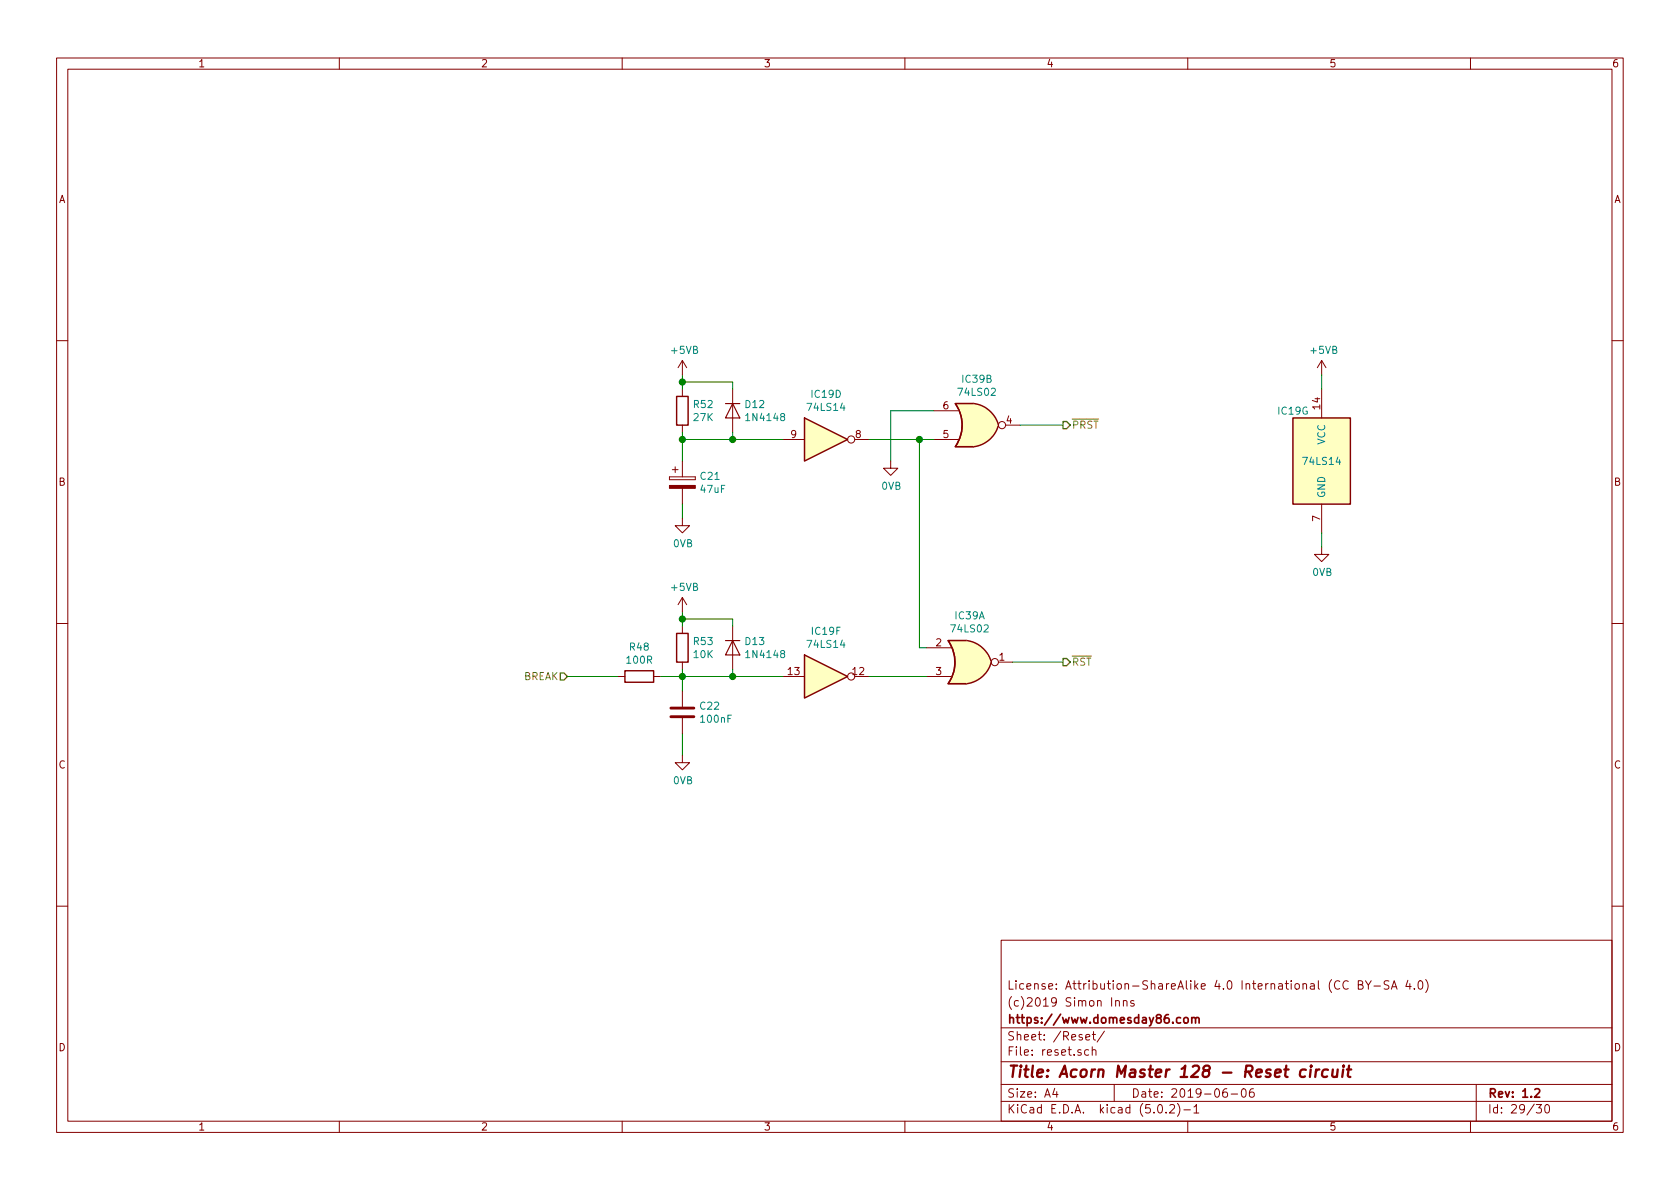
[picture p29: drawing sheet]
<svg xmlns="http://www.w3.org/2000/svg" width="297mm" height="210mm" viewBox="0 0 297 210" stroke-linecap="round" stroke-linejoin="round" font-family="sans-serif">
<defs><g id="words">
<text font-size="2.8" fill="#840000" x="178" y="190.5">Title: Acorn Master 128 - Reset circuit</text>
<g font-size="2.1" fill="#840000">
<text x="178" y="178">(c)2019 Simon Inns</text>
<text x="178" y="175">License: Attribution-ShareAlike 4.0 International (CC BY-SA 4.0)</text>
<text x="178" y="184">Sheet: /Reset/</text>
<text x="178" y="181">https://www.domesday86.com</text>
<text x="178" y="186.7">File: reset.sch</text>
<text x="178" y="196.9">KiCad E.D.A. kicad (5.0.2)-1</text>
<text x="178" y="194.1">Size: A4</text>
<text x="200" y="194.1">Date: 2019-06-06</text>
<text x="263" y="194.1">Rev: 1.2</text>
<text x="263" y="196.9">Id: 29/30</text>
</g>
<g font-size="1.8" fill="#840000">
<text x="35" y="11.9">1</text>
<text x="85" y="11.9">2</text>
<text x="135" y="11.9">3</text>
<text x="185" y="11.9">4</text>
<text x="235" y="11.9">5</text>
<text x="285" y="11.9">6</text>
<text x="10.4" y="35.9">A</text>
<text x="285.4" y="35.9">A</text>
<text x="139.9" y="77.5">9</text>
<text x="151.3" y="77.5">8</text>
<text x="166.8" y="77.5">5</text>
<text x="166.8" y="72.4">6</text>
<text x="178" y="74.9">4</text>
<text x="233.4" y="72.3" transform="rotate(-90 233.4 72.3)">14</text>
<text x="10.4" y="85.9">B</text>
<text x="285.4" y="85.9">B</text>
<text x="233.4" y="92.2" transform="rotate(-90 233.4 92.2)">7</text>
<text x="139.4" y="119.4">13</text>
<text x="150.8" y="119.4">12</text>
<text x="165.5" y="114.3">2</text>
<text x="165.5" y="119.4">3</text>
<text x="176.7" y="116.8">1</text>
<text x="10.4" y="135.9">C</text>
<text x="285.4" y="135.9">C</text>
<text x="10.4" y="185.9">D</text>
<text x="285.4" y="185.9">D</text>
<text x="35" y="199.9">1</text>
<text x="85" y="199.9">2</text>
<text x="135" y="199.9">3</text>
<text x="185" y="199.9">4</text>
<text x="235" y="199.9">5</text>
<text x="285" y="199.9">6</text>
</g>
<g font-size="1.8" fill="#008484">
<text x="118.8" y="62.6">+5VB</text>
<text x="231.8" y="62.6">+5VB</text>
<text x="143.6" y="70.4">IC19D</text>
<text x="169.6" y="70">74LS02</text>
<text x="170.2" y="67.7">IC39B</text>
<text x="122.7" y="72.2">R52</text>
<text x="122.7" y="74.5">27K</text>
<text x="131.8" y="72.2">D12</text>
<text x="132.2" y="74.5">1N4148</text>
<text x="143" y="72.7">74LS14</text>
<text x="226.1" y="73.3">IC19G</text>
<text x="230.6" y="82.2">74LS14</text>
<text x="234.3" y="78.7" transform="rotate(-90 234.3 78.7)">VCC</text>
<text x="123.9" y="84.9">C21</text>
<text x="124" y="87.2">47uF</text>
<text x="155.9" y="86.6">0VB</text>
<text x="234.3" y="88.1" transform="rotate(-90 234.3 88.1)">GND</text>
<text x="119.1" y="96.8">0VB</text>
<text x="232.1" y="101.8">0VB</text>
<text x="118.8" y="104.5">+5VB</text>
<text x="143.6" y="112.3">IC19F</text>
<text x="168.4" y="111.8">74LS02</text>
<text x="169" y="109.5">IC39A</text>
<text x="110.9" y="117.4">100R</text>
<text x="111.4" y="115.1">R48</text>
<text x="122.7" y="114.1">R53</text>
<text x="122.7" y="116.4">10K</text>
<text x="131.8" y="114.1">D13</text>
<text x="132.2" y="116.4">1N4148</text>
<text x="143" y="114.6">74LS14</text>
<text x="123.9" y="125.5">C22</text>
<text x="124" y="127.8">100nF</text>
<text x="119.1" y="138.7">0VB</text>
</g>
<g font-size="1.8" fill="#848400">
<text x="189.5" y="75.8">PRST</text>
<text x="189.5" y="117.7">RST</text>
<text x="92.5" y="120.3">BREAK</text>
</g>
</g></defs>
<g fill="none" stroke="#840000" stroke-width=".18">
<path d="M10 10.3h277v189.9h-277zM12 12.2h273v186.1h-273zM60 10.3v1.9M110 10.3v1.9M160 10.3v1.9M210 10.3v1.9M260 10.3v1.9M10 60.2h2M120.6 63.7v2.6M120.6 68.8v1.3M120.6 75.2v1.2M120.6 63.7l-.7 1.3"/>
<path d="M120.6 63.7l.8 1.3M129.5 68.8v7.6M138.4 77.7h3.8M151.1 77.7h2.6M165.1 77.7h4.3M165.1 72.6h4.3M177.8 75.2h2.5M233.7 63.7v2.6M233.7 68.8v5.1M233.7 63.7l-.8 1.3M233.7 63.7l.7 1.3M285 60.2h2"/>
<path d="M118.4 84.3v.5zM118.4 84.8h4.5zM118.4 84.3h4.5zM118.9 83.1h1M119.4 82.5v1.1M120.6 91.7v1.3h1.3l-1.3 1.2-1.2-1.2h1.2M120.6 81.5v2.8M120.6 86.4v2.7M122.9 84.3v.5zM157.5 81.5v1.3h1.2l-1.2 1.3-1.3-1.3h1.3M233.7 96.8v1.2h1.2l-1.2 1.3-1.3-1.3h1.3M233.7 89.1v5.1"/>
<path d="M10 110.3h2M109.2 119.6h1.3M115.6 119.6h1.2M120.6 105.7v2.5M120.6 110.7v1.3M120.6 117.1v1.3M120.6 105.7l-.7 1.2M120.6 105.7l.8 1.2M129.5 110.7v7.7M138.4 119.6h3.8M151.1 119.6h2.6M163.8 119.6h4.3"/>
<path d="M163.8 114.5h4.3M176.5 117.1h2.6M285 110.3h2M120.6 133.6v1.3h1.3l-1.3 1.2-1.2-1.2h1.2M120.6 122.2v2.8M120.6 127v2.8M10 160.2h2M177 166.3h108v32h-108zM197.3 177.1v-.1a.37 .37 0 0 1 .6 .1v.8M197.3 176.9v1M198.6 177.1l.2-.2 .4 .1 .1 .9M198.6 176.9v1"/>
<path d="M200.5 177a.37 .37 0 0 0-.6 .1l.1 .3 .5 .1 .1 .1-.3 .3-.4-.1M238.4 173.6a.7 .7 0 0 0-.9 .2 .7 .7 0 0 0 .1 .9 .55 .55 0 0 0 .8 .1M240.2 174.1l.7-.1v-.3l-.1-.2-.6-.1v1.5h.5l.3-.3a.41 .41 0 0 0-.4-.5M241.4 173.4l.5 .8 .5-.8M241.9 174.2v.7M242.9 174.4h1.2M245.6 173.5l-.6-.1-.3 .3 .1 .3 .7 .4v.4l-.2 .1-.6-.1M246 174.9l.5-1.5 .5 1.5M246.2 174.5h.7M248.9 173.3l-.3 1.1h.9M249.3 173.9v1M250.1 174.8v.1"/>
<path d="M250.9 173.6l.3-.2a.94 .94 0 0 1 0 1.5l-.4-.3-.1-.6zM252.1 173.2a1.71 1.71 0 0 1 0 2.3M285 160.2h2M60 198.3v1.9M110 198.3v1.9M160 198.3v1.9M177 194.8h108M177 191.8h108M177 187.8h108M177 181.8h108M186.5 192.5l-.4 1h1M186.8 193v1"/>
<path d="M192 183.4l.7-.1-.1-.3-.4-.1-.2 .2v.7h.6M192.5 185.7l-.5-.1-.2 .3v.6l.2 .1 .5-.1M193.1 185.7h.1a.37 .37 0 0 1 .6 .1v.8M193.1 185.1v1.5M193.1 182.9h.6M193.3 182.4v1.3l.4 .2M195.3 182.3l-1.3 2M197 191.8v3M204.8 195.5l.4-.2a.94 .94 0 0 1 0 1.5 .79 .79 0 0 1-.4-1.3zM206.2 196.7v.1M206.8 195.5l.2-.2h.4l.2 .2 .1 .3-.1 .2-.8 .8h.9M208.2 195.1a1.71 1.71 0 0 1 0 2.3"/>
<path d="M209.3 196.3h1.2M210 198.3v1.9M211.1 195.8l.4-.5v1.5M211.1 196.8h.9M216.9 192.5a.62 .62 0 0 0-.7 .7l.1 .7 .2 .1 .5-.1v-.5l-.1-.2-.4-.1-.3 .3M217.7 193.5h1.1M219.6 192.7l.4-.2a.94 .94 0 0 1 0 1.5 .82 .82 0 0 1-.4-1.3zM221.6 192.5a.59 .59 0 0 0-.7 .7l.1 .7 .2 .1 .5-.1 .1-.5-.2-.2-.4-.1-.3 .3M260 198.3v1.9M261 191.8v6.5M271.6 195.3h.9l-.4 .6 .4 .1v.7l-.2 .1-.7-.1M273.3 195.4l.3-.1a.94 .94 0 0 1 0 1.5h-.1a1 1 0 0 1-.2-1.4z"/>
<circle cx="150.5" cy="77.7" r=".63"/>
<circle cx="177.2" cy="75.2" r=".63"/>
<circle cx="150.5" cy="119.6" r=".63"/>
<circle cx="175.9" cy="117.1" r=".63"/>
</g>
<path d="M210.7 179.9v1M208.7 180l-.4-.1-.3 .3 .1 .6 .2 .1 .4-.1M209.4 180.1l.2-.2 .4 .2 .1 .5-.1 .2-.4 .1-.2-.1zM210.7 180.1l.1-.1a.37 .37 0 0 1 .6 .1v.8M211.4 180.1l.2-.2 .3 .1 .1 .9M271.4 192.7l.2-.2h.4l.2 .5-.9 1h.9" fill="none" stroke="#840000" stroke-width=".3"/>
<path d="M230.9 189.2a.68 .68 0 0 0-1 .3l-.1 .6 .2 .2 .1 .1 .6-.1M231.7 189.1l-.1 1.3M231.8 188.4v.2l.1-.1-.1-.1v.2M232.7 189.1l-.2 1.3M233.3 189.1a.54 .54 0 0 0-.6 .4M234.8 189.2a.68 .68 0 0 0-1 .3v.8l.3 .1 .5-.1M235.7 189.1l-.1 1.2a.6 .6 0 0 0 .8 0M236.5 189.1l-.1 1.3M237.5 189.1l-.2 1.3M237.6 188.4l-.1 .2M238.2 189.1h.7M238.5 188.4l-.2 1.8 .1 .1 .4 .1" fill="none" stroke="#840000" stroke-width=".41"/>
<g fill="none" stroke="#840000" stroke-width=".25">
<path d="M119.6 70.1h2.1v5.1h-2.1zM142.2 73.9l7.7 3.8-7.7 3.8zM168.9 71.4h3.2h-3.2a6.7 6.7 0 0 1 0 7.6h3.2h-3.2M168.9 71.4a6.6 6.6 0 0 1 0 7.6M172.1 71.3a5.2 5.2 0 0 1 4.4 3.9M176.5 75.2a5.2 5.2 0 0 1-4.4 3.8M228.6 73.9h10.2v15.2h-10.2zM110.5 118.6h5.1v2h-5.1zM119.6 112h2.1v5.1h-2.1zM142.2 115.8l7.7 3.8-7.7 3.8zM167.6 113.3h3.2h-3.1a6.6 6.6 0 0 1-.1 7.6h3.2h-3.2a6.7 6.7 0 0 0 0-7.6zM170.8 113.3a5.2 5.2 0 0 1 4.5 3.8"/>
<path d="M175.3 117.1a5.2 5.2 0 0 1-4.5 3.8"/>
</g>
<path d="M128.3 71.4h2.5M129.5 71.4l1.3 2.5h-2.5zM128.3 113.3h2.5M129.5 113.3l1.3 2.5h-2.5z" fill="none" stroke="#840000" stroke-width=".2"/>
<path d="M118.4 85.8h4.5v.6h-4.5z" fill="#840000" stroke="#840000" stroke-width=".18"/>
<g fill="#ffffc2" stroke="#ffffc2" stroke-width=".18">
<path d="M142.2 73.9l7.7 3.8-7.7 3.8z"/>
<path d="M142.2 115.8l7.7 3.8-7.7 3.8z"/>
<path d="M171.5 73.9l5 1.3a5.2 5.2 0 0 1-4.4 3.8z"/>
<path d="M172.1 71.3a5.2 5.2 0 0 1 4.4 3.9l-5 1.3z"/>
<path d="M168.9 71.4h3.2z"/>
<path d="M168.9 79h3.2z"/>
<path d="M168.9 71.4h3.2v7.6h-3.2a6.6 6.6 0 0 0 0-7.6z"/>
<path d="M170.8 113.3a5.2 5.2 0 0 1 4.5 3.8l-5 1.3z"/>
<path d="M170.3 115.8l5 1.3a5.2 5.2 0 0 1-4.5 3.8z"/>
<path d="M167.6 120.9h3.2z"/>
<path d="M167.6 113.3h3.2z"/>
<path d="M167.6 113.3h3.2v7.6h-3.2a6.7 6.7 0 0 0 0-7.6z"/>
<path d="M228.6 73.9h10.2v15.2h-10.2z"/>
</g>
<g fill="none" stroke="#008400" stroke-width=".18">
<path d="M120.6 66.3v2.5M120.6 76.4v5.1M120.6 67.6h8.9v1.2M120.6 77.7h17.8M129.5 76.4v1.3M153.7 77.7h11.4M162.6 77.7v36.8h1.2M165.1 72.6h-7.6v8.9M180.3 75.2h7.7M233.7 66.3v2.5M120.6 89.1v2.6M233.7 94.2v2.6"/>
<path d="M100.3 119.6h8.9M116.8 119.6h21.6M120.6 108.2v2.5M120.6 118.4v3.8M120.6 109.5h8.9v1.2M129.5 118.4v1.2M153.7 119.6h10.1M179.1 117.1h8.9M120.6 129.8v3.8"/>
</g>
<g fill="#008400" stroke="#008400" stroke-width=".25">
<circle cx="120.7" cy="67.6" r=".51"/>
<circle cx="120.7" cy="77.7" r=".51"/>
<circle cx="129.5" cy="77.7" r=".51"/>
<circle cx="162.6" cy="77.7" r=".51"/>
<circle cx="120.7" cy="119.6" r=".51"/>
<circle cx="129.5" cy="119.6" r=".51"/>
<circle cx="120.7" cy="109.5" r=".51"/>
</g>
<path d="M118.6 126.7h4.1M118.6 125.2h4.1" fill="none" stroke="#840000" stroke-width=".51"/>
<path d="M188 74.5h.6l.6 .7-.6 .6h-.6zM99.1 119h.6l.6 .6-.6 .7h-.6zM188 116.5h.6l.6 .6-.6 .6h-.6z" fill="none" stroke="#848400" stroke-width=".25"/>
<use href="#words"/>
</svg>
